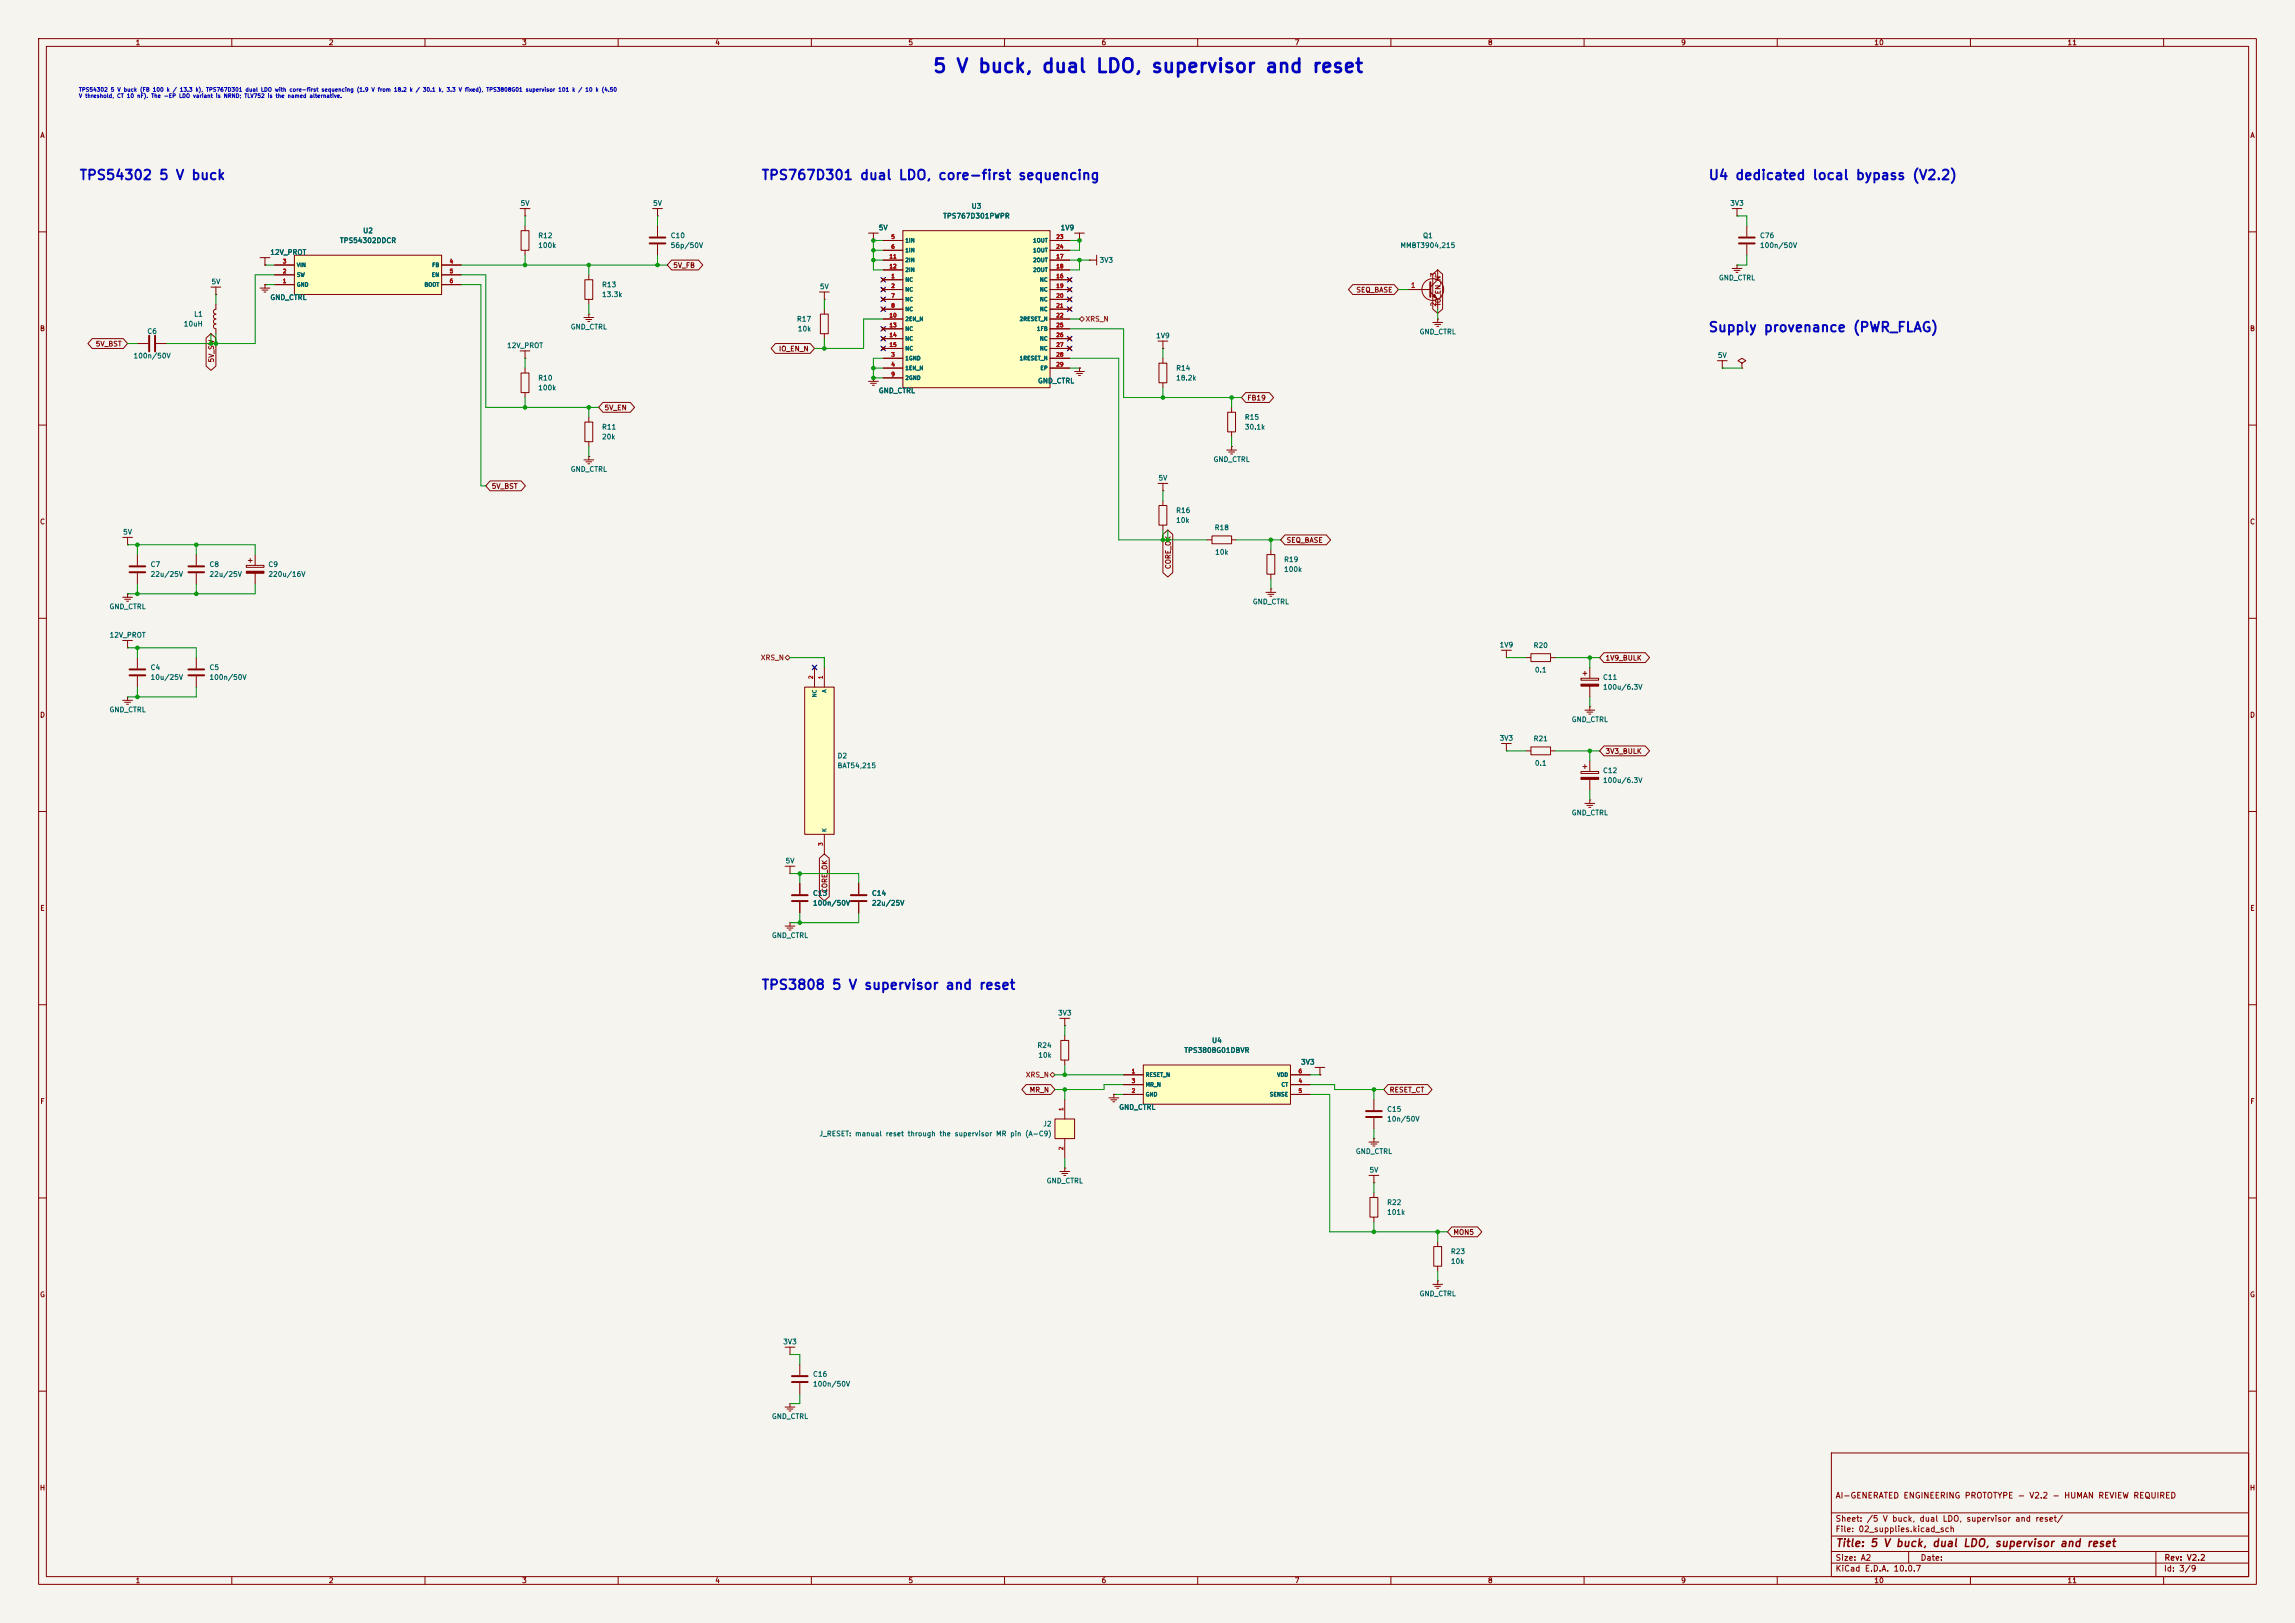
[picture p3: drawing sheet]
<svg xmlns="http://www.w3.org/2000/svg" width="594mm" height="420mm" viewBox="0 0 594 420" stroke-linecap="round" stroke-linejoin="round" font-family="sans-serif">
<defs><g id="words">
<text font-size="3.5" fill="#0000c2" x="241.2" y="19.7">5 V buck, dual LDO, supervisor and reset</text>
<g font-size="2.5" fill="#0000c2">
<text x="20.4" y="47.2">TPS54302 5 V buck</text>
<text x="196.9" y="47.2">TPS767D301 dual LDO, core-first sequencing</text>
<text x="442" y="47.2">U4 dedicated local bypass (V2.2)</text>
<text x="442" y="86.5">Supply provenance (PWR_FLAG)</text>
<text x="196.9" y="256.7">TPS3808 5 V supervisor and reset</text>
</g>
<text font-size="2" fill="#840000" x="475" y="400.8">Title: 5 V buck, dual LDO, supervisor and reset</text>
<g font-size="1.5" fill="#840000">
<text x="475" y="388.1">AI-GENERATED ENGINEERING PROTOTYPE - V2.2 - HUMAN REVIEW REQUIRED</text>
<text x="475" y="394.1">Sheet: /5 V buck, dual LDO, supervisor and reset/</text>
<text x="475" y="396.8">File: 02_supplies.kicad_sch</text>
<text x="475" y="407">KiCad E.D.A. 10.0.7</text>
<text x="475" y="404.2">Size: A2</text>
<text x="497" y="404.2">Date:</text>
<text x="560" y="407">Id: 3/9</text>
<text x="560.1" y="404.2">Rev: V2.2</text>
</g>
<g font-size="1.3" fill="#840000">
<text x="35" y="12">1</text>
<text x="85" y="12">2</text>
<text x="135" y="12">3</text>
<text x="185" y="12">4</text>
<text x="235" y="12">5</text>
<text x="285" y="12">6</text>
<text x="335" y="12">7</text>
<text x="385" y="12">8</text>
<text x="435" y="12">9</text>
<text x="485" y="12">10</text>
<text x="535" y="12">11</text>
<text x="10.3" y="36">A</text>
<text x="582.3" y="36">A</text>
<text x="174.1" y="69.6">5V_FB</text>
<text x="350.9" y="76">SEQ_BASE</text>
<text x="373.2" y="79.2" transform="rotate(-90 373.2 79.2)">IO_EN_N</text>
<text x="10.2" y="86">B</text>
<text x="24.7" y="90">5V_BST</text>
<text x="582.2" y="86">B</text>
<text x="55.7" y="93.9" transform="rotate(-90 55.7 93.9)">5V_SW</text>
<text x="201.5" y="91.2">IO_EN_N</text>
<text x="156.3" y="106.5">5V_EN</text>
<text x="322.7" y="103.9">FB19</text>
<text x="127.1" y="126.8">5V_BST</text>
<text x="10.2" y="136">C</text>
<text x="582.2" y="136">C</text>
<text x="332.9" y="140.8">SEQ_BASE</text>
<text x="303.3" y="147.4" transform="rotate(-90 303.3 147.4)">CORE_OK</text>
<text x="415.4" y="171.2">1V9_BULK</text>
<text x="10.2" y="186">D</text>
<text x="582.2" y="186">D</text>
<text x="415.4" y="195.4">3V3_BULK</text>
<text x="214.4" y="231.2" transform="rotate(-90 214.4 231.2)">CORE_OK</text>
<text x="10.3" y="236">E</text>
<text x="582.3" y="236">E</text>
<text x="10.3" y="286">F</text>
<text x="266.4" y="283">MR_N</text>
<text x="359.5" y="283">RESET_CT</text>
<text x="582.3" y="286">F</text>
<text x="376.1" y="319.8">MON5</text>
<text x="10.2" y="336">G</text>
<text x="582.2" y="336">G</text>
<text x="10.2" y="386">H</text>
<text x="582.2" y="386">H</text>
<text x="35" y="410">1</text>
<text x="85" y="410">2</text>
<text x="135" y="410">3</text>
<text x="185" y="410">4</text>
<text x="235" y="410">5</text>
<text x="285" y="410">6</text>
<text x="335" y="410">7</text>
<text x="385" y="410">8</text>
<text x="435" y="410">9</text>
<text x="485" y="410">10</text>
<text x="535" y="410">11</text>
</g>
<g font-size="1.3" fill="#006464">
<text x="134.6" y="53.5">5V</text>
<text x="168.9" y="53.5">5V</text>
<text x="447.7" y="53.5">3V3</text>
<text x="227.3" y="59.9">5V</text>
<text x="244" y="56.8">TPS767D301PWPR</text>
<text x="251.3" y="54.3">U3</text>
<text x="274.4" y="59.9">1V9</text>
<text x="87.8" y="63.2">TPS54302DDCR</text>
<text x="93.9" y="60.7">U2</text>
<text x="139.2" y="61.9">R12</text>
<text x="139.2" y="64.5">100k</text>
<text x="173.5" y="61.9">C10</text>
<text x="173.5" y="64.5">56p/50V</text>
<text x="362.3" y="64.5">MMBT3904,215</text>
<text x="368.2" y="61.9">Q1</text>
<text x="455.4" y="61.9">C76</text>
<text x="455.4" y="64.5">100n/50V</text>
<text x="69.8" y="66.2">12V_PROT</text>
<text x="284.5" y="68.3">3V3</text>
<text x="54.6" y="73.9">5V</text>
<text x="69.8" y="77.9">GND_CTRL</text>
<text x="155.7" y="74.6">R13</text>
<text x="155.7" y="77.2">13.3k</text>
<text x="212.1" y="75.1">5V</text>
<text x="444.8" y="72.8">GND_CTRL</text>
<text x="50.1" y="82.2">L1</text>
<text x="206.1" y="83.5">R17</text>
<text x="38" y="86.7">C6</text>
<text x="47.4" y="84.8">10uH</text>
<text x="147.6" y="85.5">GND_CTRL</text>
<text x="206.4" y="86.1">10k</text>
<text x="299.1" y="87.8">1V9</text>
<text x="367.3" y="86.8">GND_CTRL</text>
<text x="34.4" y="93">100n/50V</text>
<text x="131.1" y="90.4">12V_PROT</text>
<text x="444.5" y="92.9">5V</text>
<text x="139.2" y="98.8">R10</text>
<text x="139.2" y="101.3">100k</text>
<text x="268.5" y="99.5">GND_CTRL</text>
<text x="304.3" y="96.2">R14</text>
<text x="304.3" y="98.8">18.2k</text>
<text x="227.3" y="102.1">GND_CTRL</text>
<text x="155.7" y="111.5">R11</text>
<text x="155.7" y="114">20k</text>
<text x="322.1" y="108.9">R15</text>
<text x="322.1" y="111.5">30.1k</text>
<text x="314" y="119.8">GND_CTRL</text>
<text x="147.6" y="122.4">GND_CTRL</text>
<text x="299.7" y="124.7">5V</text>
<text x="304.3" y="133">R16</text>
<text x="304.3" y="135.6">10k</text>
<text x="314.3" y="137.5">R18</text>
<text x="31.7" y="138.6">5V</text>
<text x="314.4" y="143.8">10k</text>
<text x="38.8" y="147">C7</text>
<text x="38.8" y="149.6">22u/25V</text>
<text x="54.1" y="147">C8</text>
<text x="54.1" y="149.6">22u/25V</text>
<text x="69.3" y="147">C9</text>
<text x="69.3" y="149.6">220u/16V</text>
<text x="332.2" y="145.7">R19</text>
<text x="332.2" y="148.3">100k</text>
<text x="28.2" y="157.9">GND_CTRL</text>
<text x="324.1" y="156.7">GND_CTRL</text>
<text x="28.2" y="165.3">12V_PROT</text>
<text x="388" y="167.8">1V9</text>
<text x="396.8" y="168">R20</text>
<text x="38.8" y="173.7">C4</text>
<text x="54.1" y="173.7">C5</text>
<text x="38.8" y="176.2">10u/25V</text>
<text x="54.1" y="176.2">100n/50V</text>
<text x="397.1" y="174.3">0.1</text>
<text x="414.8" y="176.2">C11</text>
<text x="414.8" y="178.8">100u/6.3V</text>
<text x="28.2" y="184.6">GND_CTRL</text>
<text x="388" y="192">3V3</text>
<text x="406.7" y="187.1">GND_CTRL</text>
<text x="216.6" y="196.5">D2</text>
<text x="396.8" y="192.1">R21</text>
<text x="216.6" y="199.1">BAT54,215</text>
<text x="397.1" y="198.4">0.1</text>
<text x="414.8" y="200.4">C12</text>
<text x="414.8" y="202.9">100u/6.3V</text>
<text x="406.7" y="211.3">GND_CTRL</text>
<text x="203.2" y="223.7">5V</text>
<text x="210.3" y="232.1">C13</text>
<text x="225.5" y="232.1">C14</text>
<text x="210.3" y="234.6">100n/50V</text>
<text x="225.5" y="234.6">22u/25V</text>
<text x="199.7" y="243">GND_CTRL</text>
<text x="273.7" y="263.1">3V3</text>
<text x="268.4" y="271.5">R24</text>
<text x="268.6" y="274">10k</text>
<text x="306.4" y="272.7">TPS3808G01DBVR</text>
<text x="313.6" y="270.2">U4</text>
<text x="336.6" y="275.8">3V3</text>
<text x="289.5" y="287.5">GND_CTRL</text>
<text x="358.9" y="288">C15</text>
<text x="269.9" y="291.8">J2</text>
<text x="358.9" y="290.5">10n/50V</text>
<text x="211.9" y="294.3">J_RESET: manual reset through the supervisor MR pin (A-C9)</text>
<text x="350.8" y="298.9">GND_CTRL</text>
<text x="354.3" y="303.7">5V</text>
<text x="270.8" y="306.5">GND_CTRL</text>
<text x="358.9" y="312.1">R22</text>
<text x="358.9" y="314.7">101k</text>
<text x="375.4" y="324.8">R23</text>
<text x="375.4" y="327.4">10k</text>
<text x="367.3" y="335.7">GND_CTRL</text>
<text x="202.6" y="348.2">3V3</text>
<text x="210.3" y="356.6">C16</text>
<text x="210.3" y="359.1">100n/50V</text>
<text x="199.7" y="367.5">GND_CTRL</text>
</g>
<g font-size="1.3" fill="#a90000">
<text x="372" y="71.9" transform="rotate(-90 372 71.9)">3</text>
<text x="365" y="74.8">1</text>
<text x="372" y="79.5" transform="rotate(-90 372 79.5)">2</text>
</g>
<g font-size="1.3" fill="#725600">
<text x="280.8" y="83.5">XRS_N</text>
<text x="196.8" y="171.1">XRS_N</text>
<text x="265.4" y="279.1">XRS_N</text>
</g>
<g font-size="1" fill="#0000c2">
<text x="20.3" y="24">TPS54302 5 V buck (FB 100 k / 13.3 k), TPS767D301 dual LDO with core-first sequencing (1.9 V from 18.2 k / 30.1 k, 3.3 V fixed), TPS3808G01 supervisor 101 k / 10 k (4.50</text>
<text x="20.3" y="25.6">V threshold, CT 10 nF). The -EP LDO variant is NRND; TLV752 is the named alternative.</text>
</g>
<g font-size="1" fill="#a90000">
<text x="230.6" y="62">5</text>
<text x="230.6" y="64.6">6</text>
<text x="273.3" y="62">23</text>
<text x="273.3" y="64.6">24</text>
<text x="73.1" y="70.9">2</text>
<text x="73.1" y="68.4">3</text>
<text x="116.3" y="68.4">4</text>
<text x="116.3" y="70.9">5</text>
<text x="230.1" y="67.1">11</text>
<text x="230.1" y="69.7">12</text>
<text x="273.3" y="67.1">17</text>
<text x="273.3" y="69.7">18</text>
<text x="73.1" y="73.5">1</text>
<text x="116.3" y="73.5">6</text>
<text x="230.6" y="72.2">1</text>
<text x="230.6" y="74.7">2</text>
<text x="230.6" y="77.3">7</text>
<text x="273.3" y="72.2">16</text>
<text x="273.3" y="74.7">19</text>
<text x="273.3" y="77.3">20</text>
<text x="230.1" y="82.4">10</text>
<text x="230.6" y="79.8">8</text>
<text x="273.3" y="79.8">21</text>
<text x="273.3" y="82.4">22</text>
<text x="230.1" y="84.9">13</text>
<text x="230.1" y="87.4">14</text>
<text x="230.1" y="90">15</text>
<text x="273.3" y="84.9">25</text>
<text x="273.3" y="87.4">26</text>
<text x="273.3" y="90">27</text>
<text x="230.6" y="92.5">3</text>
<text x="230.6" y="95.1">4</text>
<text x="273.3" y="92.5">28</text>
<text x="273.3" y="95.1">29</text>
<text x="230.6" y="97.6">9</text>
<text x="210.6" y="175.8" transform="rotate(-90 210.6 175.8)">2</text>
<text x="213.2" y="175.8" transform="rotate(-90 213.2 175.8)">1</text>
<text x="213.2" y="219" transform="rotate(-90 213.2 219)">3</text>
<text x="292.8" y="277.9">1</text>
<text x="292.8" y="280.5">3</text>
<text x="336" y="280.5">4</text>
<text x="336" y="277.9">6</text>
<text x="275.4" y="287.6" transform="rotate(-90 275.4 287.6)">1</text>
<text x="292.8" y="283">2</text>
<text x="336" y="283">5</text>
<text x="275.4" y="297.8" transform="rotate(-90 275.4 297.8)">2</text>
</g>
<g font-size="1" fill="#006464">
<text x="234.2" y="63">1IN</text>
<text x="234.2" y="65.5">1IN</text>
<text x="267.3" y="63">1OUT</text>
<text x="267.3" y="65.5">1OUT</text>
<text x="76.7" y="71.9">SW</text>
<text x="76.7" y="69.3">VIN</text>
<text x="111.6" y="71.9">EN</text>
<text x="111.7" y="69.3">FB</text>
<text x="234.2" y="68.1">2IN</text>
<text x="234.2" y="70.6">2IN</text>
<text x="267.3" y="68.1">2OUT</text>
<text x="267.3" y="70.6">2OUT</text>
<text x="76.7" y="74.4">GND</text>
<text x="109.7" y="74.4">BOOT</text>
<text x="234.2" y="73.1">NC</text>
<text x="234.2" y="75.7">NC</text>
<text x="269" y="73.1">NC</text>
<text x="269" y="75.7">NC</text>
<text x="234.2" y="78.2">NC</text>
<text x="234.2" y="80.8">NC</text>
<text x="234.2" y="83.3">2EN_N</text>
<text x="263.8" y="83.3">2RESET_N</text>
<text x="269" y="78.2">NC</text>
<text x="269" y="80.8">NC</text>
<text x="234.2" y="85.8">NC</text>
<text x="234.2" y="88.4">NC</text>
<text x="268.3" y="85.8">1FB</text>
<text x="269" y="88.4">NC</text>
<text x="234.2" y="93.5">1GND</text>
<text x="234.2" y="90.9">NC</text>
<text x="263.8" y="93.5">1RESET_N</text>
<text x="269" y="90.9">NC</text>
<text x="234.2" y="96">1EN_N</text>
<text x="234.2" y="98.5">2GND</text>
<text x="269.2" y="96">EP</text>
<text x="214.1" y="179.4" transform="rotate(-90 214.1 179.4)">A</text>
<text x="211.6" y="180.6" transform="rotate(-90 211.6 180.6)">NC</text>
<text x="214.1" y="215.4" transform="rotate(-90 214.1 215.4)">K</text>
<text x="296.4" y="278.9">RESET_N</text>
<text x="296.4" y="281.4">MR_N</text>
<text x="330.4" y="278.9">VDD</text>
<text x="331.5" y="281.4">CT</text>
<text x="296.4" y="284">GND</text>
<text x="328.5" y="284">SENSE</text>
</g>
</g></defs>
<path d="M0 0h594v420h-594z" fill="#f5f4ef" stroke="#f5f4ef" stroke-width=".26"/>
<g fill="none" stroke="#840000" stroke-width=".26">
<path d="M10 10h574v400h-574zM12 12h570v396h-570zM60 10v2M110 10v2M160 10v2M210 10v2M260 10v2M310 10v2M360 10v2M410 10v2M460 10v2M510 10v2"/>
<path d="M560 10v2M134.6 54h2.6M135.9 55.9h.1M135.9 54v1.9M10 60h2M582 60h2M10 110h2M582 110h2M31.7 139.1h2.6M33 139.1v1.9M33 141h.1M10 160h2"/>
<path d="M582 160h2M31.7 181.2h2.6M32.3 181.7h1.5M32.8 182.2h.5M33 180.3h.1M33 180.3v.9M10 210h2M582 210h2M10 260h2M582 260h2M10 310h2M582 310h2"/>
<path d="M10 360h2M474 376h108v32h-108zM582 360h2M474 397.5h108M474 391.5h108M60 408v2M110 408v2M160 408v2M210 408v2M260 408v2M310 408v2M360 408v2"/>
<path d="M410 408v2M460 408v2M474 404.5h108M474 401.5h108M494 401.5v3M510 408v2M558 401.5v6.5M560 408v2"/>
</g>
<path d="M76.2 66h38.1v10.2h-38.1z" fill="#ffffc2"/>
<g fill="none" stroke="#840000" stroke-width=".26">
<path d="M134.9 59.7h2v5.1h-2zM135.9 58.4v1.3M168.9 54h2.5M170.2 55.9h.1M170.2 54v1.9M170.2 58.4v2.8M448.3 54h2.5M449.6 55.9h.1M449.6 54v1.9M54.6 74.3h2.5M55.9 78.7v1.3l-.5 .2-.1 .5 .1 .4 .5 .2-.4 .1-.2 .4 .1 .5 .5 .3-.5 .2-.1 .5 .2 .4 .4 .1M55.9 76.2h.1"/>
<path d="M55.9 74.3v1.9M67.3 74.5h2.5M67.8 75.1h1.5M68.3 75.6h.5M68.6 73.7h.1M68.6 73.7v.8M71.1 73.7h5.1M71.1 71.1h5.1M71.1 68.6h5.1M76.2 66h38.1v10.2h-38.1zM114.3 73.7h5.1M114.3 71.1h5.1"/>
<path d="M114.3 68.6h5.1M135.9 64.8v1.2M151.4 72.4h2v5.1h-2zM152.4 71.1v1.3M152.4 77.5v1.2M170.2 63.2v2.8M55.9 83.8l-.5 .2-.1 .5 .1 .4 .5 .2v1.3M151.1 82.2h2.6M151.6 82.7h1.6M152.1 83.2h.6M152.4 81.3h.1M152.4 81.3v.9"/>
<path d="M212.3 81.3h2.1v5.1h-2.1zM213.4 80v1.3M213.4 86.4v1.2M224.8 98.7h2.5M225.3 99.2h1.5M225.8 99.7h.5M226.1 97.8h.1M226.1 97.8v.9M31.7 154.6h2.6M32.3 155.1h1.5M32.8 155.6h.5M33 153.7h.1"/>
<path d="M33 153.7v.9M50.8 143.5v2.8M50.8 148.3v2.8M63.8 146.3h4.5v.5h-4.5zM64.3 145h1M64.8 144.5v1M66 143.5v2.8M66 148.3v2.8M35.6 170.2v2.8M35.6 175v2.8M395 170.2h1.2M396.2 169.2h5.1v2h-5.1z"/>
<path d="M401.3 170.2h1.3M274.3 263.5h2.6M274.6 269.2h2v5.1h-2zM275.6 265.4h.1M275.6 263.5v1.9M275.6 268v1.2M275.6 274.3v1.3M207 353.1v2.8M207 357.9v2.8M203.2 364.1h2.5M203.7 364.6h1.5M204.2 365.1h.5"/>
<path d="M204.5 363.2h.1M204.5 363.2v.9"/>
</g>
<path d="M168.1 61.5h4.1M168.1 63h4.1M48.8 146.6h4M48.8 148.1h4M33.5 173.2h4.1M33.5 174.8h4.1M205 356.1h4M205 357.6h4" fill="none" stroke="#840000" stroke-width=".51"/>
<path d="M63.8 147.8h4.5v.5h-4.5z" fill="#840000" stroke="#840000" stroke-width=".26"/>
<path d="M273 289.6h5.1v5h-5.1z" fill="#ffffc2"/>
<g fill="none" stroke="#840000" stroke-width=".26">
<path d="M452.1 58.4v2.8M67.3 66.7h2.5M68.6 68.6h.1M68.6 66.7v1.9M452.1 63.2v2.8M35.6 88.9h2.8M40.4 88.9h2.8M134.6 90.8h2.6M135.9 92.7h.1M135.9 90.8v1.9M444.5 93.3h2.5M445.8 95.3h.1"/>
<path d="M445.8 93.3v2M450.8 94l1.1-.7-1.1-.6-1 .6 1 .7v1.3M450.8 95.3h.1M388.6 168.3h2.6M389.9 170.2h.1M389.9 168.3v1.9M409.2 175.5h4.6v.5h-4.6zM409.7 174.2h1M410.2 173.7v1.1M411.5 172.7v2.8M411.5 177.5v2.8M388.6 192.4h2.6"/>
<path d="M389.9 194.3h.1M389.9 192.4v1.9M273 289.6h5.1v5h-5.1zM275.6 284.5v5.1M275.6 294.6v5.1"/>
</g>
<path d="M450.1 61.5h4.1M450.1 63h4.1M38.6 86.9v4M40.1 86.9v4" fill="none" stroke="#840000" stroke-width=".51"/>
<path d="M409.2 177h4.6v.5h-4.6z" fill="#840000" stroke="#840000" stroke-width=".26"/>
<path d="M208.3 177.8h7.6v38.1h-7.6z" fill="#ffffc2"/>
<g fill="none" stroke="#840000" stroke-width=".26">
<path d="M212.1 75.6h2.5M213.4 77.5h.1M213.4 75.6v1.9M224.8 60.3h2.5M226.1 62.2h.1M226.1 60.3v1.9M278.1 60.3h2.6M279.4 62.2h.1M279.4 60.3v1.9M281.9 67.3h.1M281.9 67.3h1.9M283.8 66v2.6"/>
<path d="M364.5 74.9h5.7M370.2 75.6l1.9 1.9v2.5M372.1 69.9v2.5l-1.9 1.9M448.3 69.5h2.5M448.8 70h1.5M449.3 70.5h.5M449.6 68.6h.1M449.6 68.6v.9M134.9 96.5h2v5.1h-2zM135.9 95.3v1.2M299.7 88.3h2.6M300 94h2v5.1h-2z"/>
<path d="M301 90.2h.1M301 88.3v1.9M301 92.7v1.3M301 99.1v1.2M370.8 83.4h2.6M371.3 83.9h1.6M371.9 84.5h.5M372.1 82.6h.1M372.1 82.6v.8M135.9 101.6v1.3M151.1 119h2.6M151.4 109.2h2v5.1h-2z"/>
<path d="M151.6 119.5h1.6M152.4 118.1h.1M152.4 108v1.2M152.4 114.3v1.3M152.4 118.1v.9M317.5 116.5h2.5M317.8 106.7h2v5.1h-2zM318 117h1.5M318.5 117.5h.5M318.8 115.6h.1M318.8 105.4v1.3M318.8 111.8v1.2"/>
<path d="M318.8 115.6v.9M152.1 120h.6M299.7 125.1h2.6M300 130.8h2v5.1h-2zM301 127h.1M301 125.1v1.9M301 129.5v1.3M301 135.9v1.3M312.4 139.7h1.3M313.7 138.7h5.1v2h-5.1zM318.8 139.7h1.2M327.7 153.3h2.5"/>
<path d="M327.9 143.5h2v5.1h-2zM328.2 153.8h1.5M328.7 154.3h.5M328.9 152.4h.1M328.9 142.2v1.3M328.9 148.6v1.3M328.9 152.4v.9M31.7 165.7h2.6M33 167.6h.1M33 165.7v1.9M50.8 170.2v2.8M50.8 175v2.8"/>
<path d="M208.3 177.8h7.6v38.1h-7.6zM210.4 172.3l.8 .8M210.8 172.7v5.1M211.2 172.3l-.8 .8M213.4 172.7v5.1M213.4 215.9v5.1M203.2 239.6h2.5M203.2 224.2h2.5M204.5 238.8h.1M204.5 226.1h.1M204.5 224.2v1.9M204.5 238.8v.8"/>
<path d="M207 228.6v2.8M207 233.4v2.8M222.2 228.6v2.8M222.2 233.4v2.8M203.7 240.2h1.5M204.2 240.7h.5"/>
<circle cx="370.8" cy="74.9" r="2.82"/>
</g>
<path d="M370.2 73v3.8M48.8 173.2h4M48.8 174.8h4M205 231.6h4M205 233.2h4M220.2 231.6h4.1M220.2 233.2h4.1" fill="none" stroke="#840000" stroke-width=".51"/>
<path d="M370.8 76.7l.5-.5 .6 1z" fill="#840000" stroke="#840000" stroke-width=".26"/>
<path d="M233.7 59.7h38.1v40.6h-38.1z" fill="#ffffc2"/>
<g fill="none" stroke="#840000" stroke-width=".26">
<path d="M233.7 59.7h38.1v40.6h-38.1zM228.2 72l.8 .8M228.2 74.5l.8 .8M228.2 77.1l.8 .8M228.2 79.6l.8 .8M228.6 72.4h5.1M228.6 74.9h5.1M228.6 62.2h5.1M228.6 64.8h5.1M228.6 77.5h5.1M228.6 67.3h5.1M228.6 69.9h5.1"/>
<path d="M229 72l-.8 .8M229 74.5l-.8 .8M229 77.1l-.8 .8M229 79.6l-.8 .8M271.8 72.4h5.1M271.8 74.9h5.1M271.8 62.2h5.1M271.8 64.8h5.1M271.8 77.5h5.1M271.8 67.3h5.1M271.8 69.9h5.1M276.5 72l.7 .8"/>
<path d="M276.5 74.5l.7 .8M276.5 77.1l.7 .8M276.5 79.6l.7 .8M277.2 72l-.7 .8M277.2 74.5l-.7 .8M277.2 77.1l-.7 .8M277.2 79.6l-.7 .8M228.2 84.7l.8 .8M228.2 87.2l.8 .8M228.2 89.8l.8 .8M228.6 92.7h5.1M228.6 95.3h5.1"/>
<path d="M228.6 80h5.1M228.6 97.8h5.1M228.6 82.6h5.1M228.6 85.1h5.1M228.6 87.6h5.1M228.6 90.2h5.1M229 84.7l-.8 .8M229 87.2l-.8 .8M229 89.8l-.8 .8M271.8 92.7h5.1M271.8 95.3h5.1M271.8 80h5.1"/>
<path d="M271.8 82.6h5.1M271.8 85.1h5.1M271.8 87.6h5.1M271.8 90.2h5.1M276.5 87.2l.7 .8M276.5 89.8l.7 .8M277.2 87.2l-.7 .8M277.2 89.8l-.7 .8M278.1 96.1h2.6M278.6 96.6h1.6M279.1 97.2h.6M279.4 95.3h.1"/>
<path d="M279.4 95.3v.8M35.6 143.5v2.8M35.6 148.3v2.8M395 194.3h1.2M396.2 193.3h5.1v2h-5.1zM401.3 194.3h1.3M409.2 199.6h4.6v.6h-4.6zM409.7 198.4h1M410.2 183.8h2.5M410.2 197.9v1M410.7 184.3h1.5M411.2 184.8h.5"/>
<path d="M411.5 182.9h.1M411.5 182.9v.9M411.5 196.9v2.7M410.2 207.9h2.5M410.7 208.4h1.5M411.2 208.9h.5M411.5 207h.1M411.5 201.7v2.8M411.5 207v.9M354.3 295.5h2.6M354.8 296h1.6M355.3 296.5h.6"/>
<path d="M355.6 294.6h.1M355.6 284.5v2.8M355.6 289.3v2.8M355.6 294.6v.9M274.3 303.1h2.6M274.8 303.7h1.6M275.3 304.2h.5M275.6 302.3h.1M275.6 302.3v.8M354.3 304.2h2.6M354.6 309.9h2v5.1h-2zM355.6 306.1h.1"/>
<path d="M355.6 304.2v1.9M355.6 308.6v1.3M355.6 315v1.2M370.8 332.4h2.6M371.1 322.6h2v5.1h-2zM371.3 332.9h1.6M371.9 333.4h.5M372.1 331.5h.1M372.1 321.3v1.3M372.1 327.7v1.2M372.1 331.5v.9"/>
</g>
<path d="M33.5 146.6h4.1M33.5 148.1h4.1M353.6 287.5h4M353.6 289.1h4" fill="none" stroke="#840000" stroke-width=".51"/>
<path d="M409.2 201.2h4.6v.5h-4.6z" fill="#840000" stroke="#840000" stroke-width=".26"/>
<path d="M295.9 275.6h38.1v10.2h-38.1z" fill="#ffffc2"/>
<g fill="none" stroke="#840000" stroke-width=".26">
<path d="M68.6 73.7h.1M68.6 68.6h.1M71.1 73.7h5.1M71.1 71.1h5.1M71.1 68.6h5.1M114.3 73.7h5.1M114.3 71.1h5.1M114.3 68.6h5.1M173.8 67.3h7l1.1 1.3-1.1 1.3h-7l-1.1-1.3zM226.1 62.2h.1M228.2 72l.8 .8M228.2 74.5l.8 .8"/>
<path d="M228.2 77.1l.8 .8M228.2 79.6l.8 .8M228.6 72.4h5.1M228.6 74.9h5.1M228.6 62.2h5.1M228.6 64.8h5.1M228.6 77.5h5.1M228.6 67.3h5.1M228.6 69.9h5.1M229 72l-.8 .8M229 74.5l-.8 .8M229 77.1l-.8 .8"/>
<path d="M229 79.6l-.8 .8M271.8 72.4h5.1M271.8 74.9h5.1M271.8 62.2h5.1M271.8 64.8h5.1M271.8 77.5h5.1M271.8 67.3h5.1M271.8 69.9h5.1M276.5 72l.7 .8M276.5 74.5l.7 .8M276.5 77.1l.7 .8M276.5 79.6l.7 .8"/>
<path d="M277.2 72l-.7 .8M277.2 74.5l-.7 .8M277.2 77.1l-.7 .8M277.2 79.6l-.7 .8M279.4 62.2h.1M350.1 73.7h10.7l1.1 1.2-1.1 1.3h-10.7l-1.1-1.3zM370.8 71l1.3-1.1 1.3 1.1v9l-1.3 1.1-1.3-1.1zM23.9 87.6h8l1.1 1.3-1.1 1.3h-8l-1.1-1.3zM53.3 87.5l1.3-1.1 1.3 1.1v7.2l-1.3 1.1-1.3-1.1zM200.7 88.9h9l1.1 1.3-1.1 1.2h-9l-1.1-1.2zM226.1 97.8h.1M228.2 84.7l.8 .8"/>
<path d="M228.2 87.2l.8 .8M228.2 89.8l.8 .8M228.6 92.7h5.1M228.6 95.3h5.1M228.6 80h5.1M228.6 97.8h5.1M228.6 82.6h5.1M228.6 85.1h5.1M228.6 87.6h5.1M228.6 90.2h5.1M229 84.7l-.8 .8M229 87.2l-.8 .8"/>
<path d="M229 89.8l-.8 .8M271.8 92.7h5.1M271.8 95.3h5.1M271.8 80h5.1M271.8 82.6h5.1M271.8 85.1h5.1M271.8 87.6h5.1M271.8 90.2h5.1M276.5 87.2l.7 .8M276.5 89.8l.7 .8M277.2 87.2l-.7 .8M277.2 89.8l-.7 .8"/>
<path d="M279.4 95.3h.1M156.1 104.1h7l1.1 1.3-1.1 1.3h-7l-1.2-1.3zM322.4 101.6h6.1l1.1 1.3-1.1 1.2h-6.1l-1.1-1.2zM126.8 124.5h8.1l1.1 1.2-1.1 1.3h-8.1l-1.1-1.3zM301 138.3l1.3-1.1 1.2 1.1v9.9l-1.2 1.1-1.3-1.1zM332.6 138.4h10.7l1.1 1.3-1.1 1.3h-10.7l-1.1-1.3zM415.1 168.9h10.7l1.2 1.3-1.2 1.3h-10.7l-1.1-1.3zM415.1 193h10.7l1.2 1.3-1.2 1.3h-10.7l-1.1-1.3zM207 228.6v2.8M207 233.4v2.8M212.1 222.1l1.3-1.1 1.2 1.1v9.9l-1.2 1.1-1.3-1.1zM222.2 228.6v2.8"/>
<path d="M222.2 233.4v2.8M290.8 278.1h5.1M295.9 275.6h38.1v10.2h-38.1zM334 278.1h5.1M340.4 276.2h2.5M341.6 278.1h.1M341.6 276.2v1.9M265.6 280.7h6.3l1.1 1.2-1.1 1.3h-6.3l-1.1-1.3zM287 284.1h2.6M287.5 284.6h1.6M288 285.1h.5M288.3 283.2h.1"/>
<path d="M288.3 283.2v.9M290.8 283.2h5.1M290.8 280.7h5.1M334 283.2h5.1M334 280.7h5.1M359.3 280.7h10.2l1.1 1.2-1.1 1.3h-10.2l-1.2-1.3zM375.8 317.5h6.6l1.1 1.3-1.1 1.2h-6.6l-1.2-1.2zM203.2 348.6h2.5M204.5 350.5h.1M204.5 348.6v1.9"/>
</g>
<path d="M279.4 82.6l.6-.7 .7 .7-.7 .6zM203.2 170.2l.6-.7 .7 .7-.7 .6zM271.8 278.1l.6-.6 .6 .6-.6 .7z" fill="none" stroke="#725600" stroke-width=".26"/>
<g fill="none" stroke="#009600" stroke-width=".26">
<path d="M135.9 55.9v2.5M170.2 55.9v2.5M449.6 55.9h2.5v2.5M55.9 76.2v2.5M68.6 73.7h2.5M68.6 68.6h2.5M71.1 71.1h-5.1v17.8h-22.8M119.4 73.7h5.1v52h1.2M119.4 68.6h53.3M119.4 71.1h6.3v34.3h29.2M135.9 66v2.6M152.4 68.6v2.5"/>
<path d="M152.4 78.7v2.6M170.2 66v2.6M213.4 77.5v2.5M226.1 67.3h2.5M226.1 64.8h2.5M228.6 62.2h-2.5v7.7h2.5M276.9 67.3h5M276.9 62.2h2.5v2.6h-2.5M279.4 67.3v2.6h-2.5M361.9 74.9h2.6M452.1 66v2.6h-2.5M33 88.9h2.6"/>
<path d="M54.6 86.4v2.5M55.9 86.4v2.5M135.9 92.7v2.6M213.4 87.6v2.6M226.1 95.3h2.5M228.6 82.6h-5.1v7.6h-12.7M228.6 92.7h-2.5v5.1h2.5M276.9 95.3h2.5M276.9 82.6h2.5M276.9 92.7h12.7v47h22.8M276.9 85.1h13.9v17.8h30.5M301 90.2v2.5"/>
<path d="M372.1 80v2.6M445.8 95.3h5M135.9 102.9v2.5M152.4 105.4v2.6M152.4 115.6v2.5M301 100.3v2.6M318.8 102.9v2.5M318.8 113v2.6M301 127v2.5M301 137.2v2.5M302.3 137.2v2.5M320 139.7h11.5"/>
<path d="M328.9 139.7v2.5M33 141h33v2.5M35.6 141v2.5M35.6 151.1v2.6M50.8 141v2.5M50.8 151.1v2.6M66 151.1v2.6h-33M328.9 149.9v2.5M33 167.6h17.8v2.6M35.6 167.6v2.6M35.6 177.8v2.5M50.8 177.8v2.5h-17.8"/>
<path d="M204.5 170.2h8.9v2.5M389.9 170.2h5.1M402.6 170.2h11.4M411.5 170.2v2.5M389.9 194.3h5.1M402.6 194.3h11.4M411.5 180.3v2.6M411.5 194.3v2.6M411.5 204.5v2.5M204.5 226.1h17.7v2.5M207 226.1v2.5M207 236.2v2.6"/>
<path d="M222.2 236.2v2.6h-17.7M273 278.1h17.8M275.6 265.4v2.6M275.6 275.6v2.5M339.1 278.1h2.5M275.6 281.9v2.6M275.6 299.7v2.6M288.3 283.2h2.5M290.8 280.7h-5.1v1.2h-12.7M339.1 283.2h5.1v35.6h30.4M339.1 280.7h6.3v1.2h12.7M355.6 281.9v2.6"/>
<path d="M355.6 292.1v2.5M355.6 306.1v2.5M355.6 316.2v2.6M372.1 318.8v2.5M372.1 328.9v2.6M204.5 350.5h2.5v2.6M207 360.7v2.5h-2.5"/>
</g>
<g fill="none" stroke="#000084" stroke-width=".26">
<path d="M228 71.8l1.2 1.2M228 79.4l1.2 1.2M228 76.9l1.2 1.2M228 74.3l1.2 1.2M229.2 71.8l-1.2 1.2M229.2 79.4l-1.2 1.2M229.2 76.9l-1.2 1.2M229.2 74.3l-1.2 1.2M276.3 71.8l1.2 1.2M276.3 74.3l1.2 1.2M276.3 76.9l1.2 1.2M276.3 79.4l1.2 1.2"/>
<path d="M277.5 71.8l-1.2 1.2M277.5 74.3l-1.2 1.2M277.5 76.9l-1.2 1.2M277.5 79.4l-1.2 1.2M228 89.6l1.2 1.2M228 84.5l1.2 1.2M228 87l1.2 1.2M229.2 89.6l-1.2 1.2M229.2 84.5l-1.2 1.2M229.2 87l-1.2 1.2M276.3 89.6l1.2 1.2M276.3 87l1.2 1.2"/>
<path d="M277.5 89.6l-1.2 1.2M277.5 87l-1.2 1.2M210.2 172.1l1.2 1.2M211.4 172.1l-1.2 1.2"/>
</g>
<g fill="#009600" stroke="#009600" stroke-width=".26">
<circle cx="135.9" cy="68.6" r=".46"/>
<circle cx="152.4" cy="68.6" r=".46"/>
<circle cx="55.9" cy="88.9" r=".46"/>
<circle cx="135.9" cy="105.4" r=".46"/>
<circle cx="152.4" cy="105.4" r=".46"/>
<circle cx="54.6" cy="88.9" r=".46"/>
<circle cx="328.9" cy="139.7" r=".46"/>
<circle cx="318.8" cy="102.9" r=".46"/>
<circle cx="301" cy="102.9" r=".46"/>
<circle cx="35.6" cy="141" r=".46"/>
<circle cx="50.8" cy="141" r=".46"/>
<circle cx="50.8" cy="153.7" r=".46"/>
<circle cx="35.6" cy="180.3" r=".46"/>
<circle cx="35.6" cy="167.6" r=".46"/>
<circle cx="35.6" cy="153.7" r=".46"/>
<circle cx="226.1" cy="97.8" r=".46"/>
<circle cx="226.1" cy="95.3" r=".46"/>
<circle cx="279.4" cy="62.2" r=".46"/>
<circle cx="279.4" cy="67.3" r=".46"/>
<circle cx="170.2" cy="68.6" r=".46"/>
<circle cx="226.1" cy="67.3" r=".46"/>
<circle cx="213.4" cy="90.2" r=".46"/>
<circle cx="226.1" cy="62.2" r=".46"/>
<circle cx="226.1" cy="64.8" r=".46"/>
<circle cx="411.5" cy="170.2" r=".46"/>
<circle cx="411.5" cy="194.3" r=".46"/>
<circle cx="302.3" cy="139.7" r=".46"/>
<circle cx="301" cy="139.7" r=".46"/>
<circle cx="355.6" cy="281.9" r=".46"/>
<circle cx="355.6" cy="318.8" r=".46"/>
<circle cx="372.1" cy="318.8" r=".46"/>
<circle cx="275.6" cy="278.1" r=".46"/>
<circle cx="275.6" cy="281.9" r=".46"/>
<circle cx="207" cy="238.8" r=".46"/>
<circle cx="207" cy="226.1" r=".46"/>
</g>
<use href="#words"/>
</svg>
